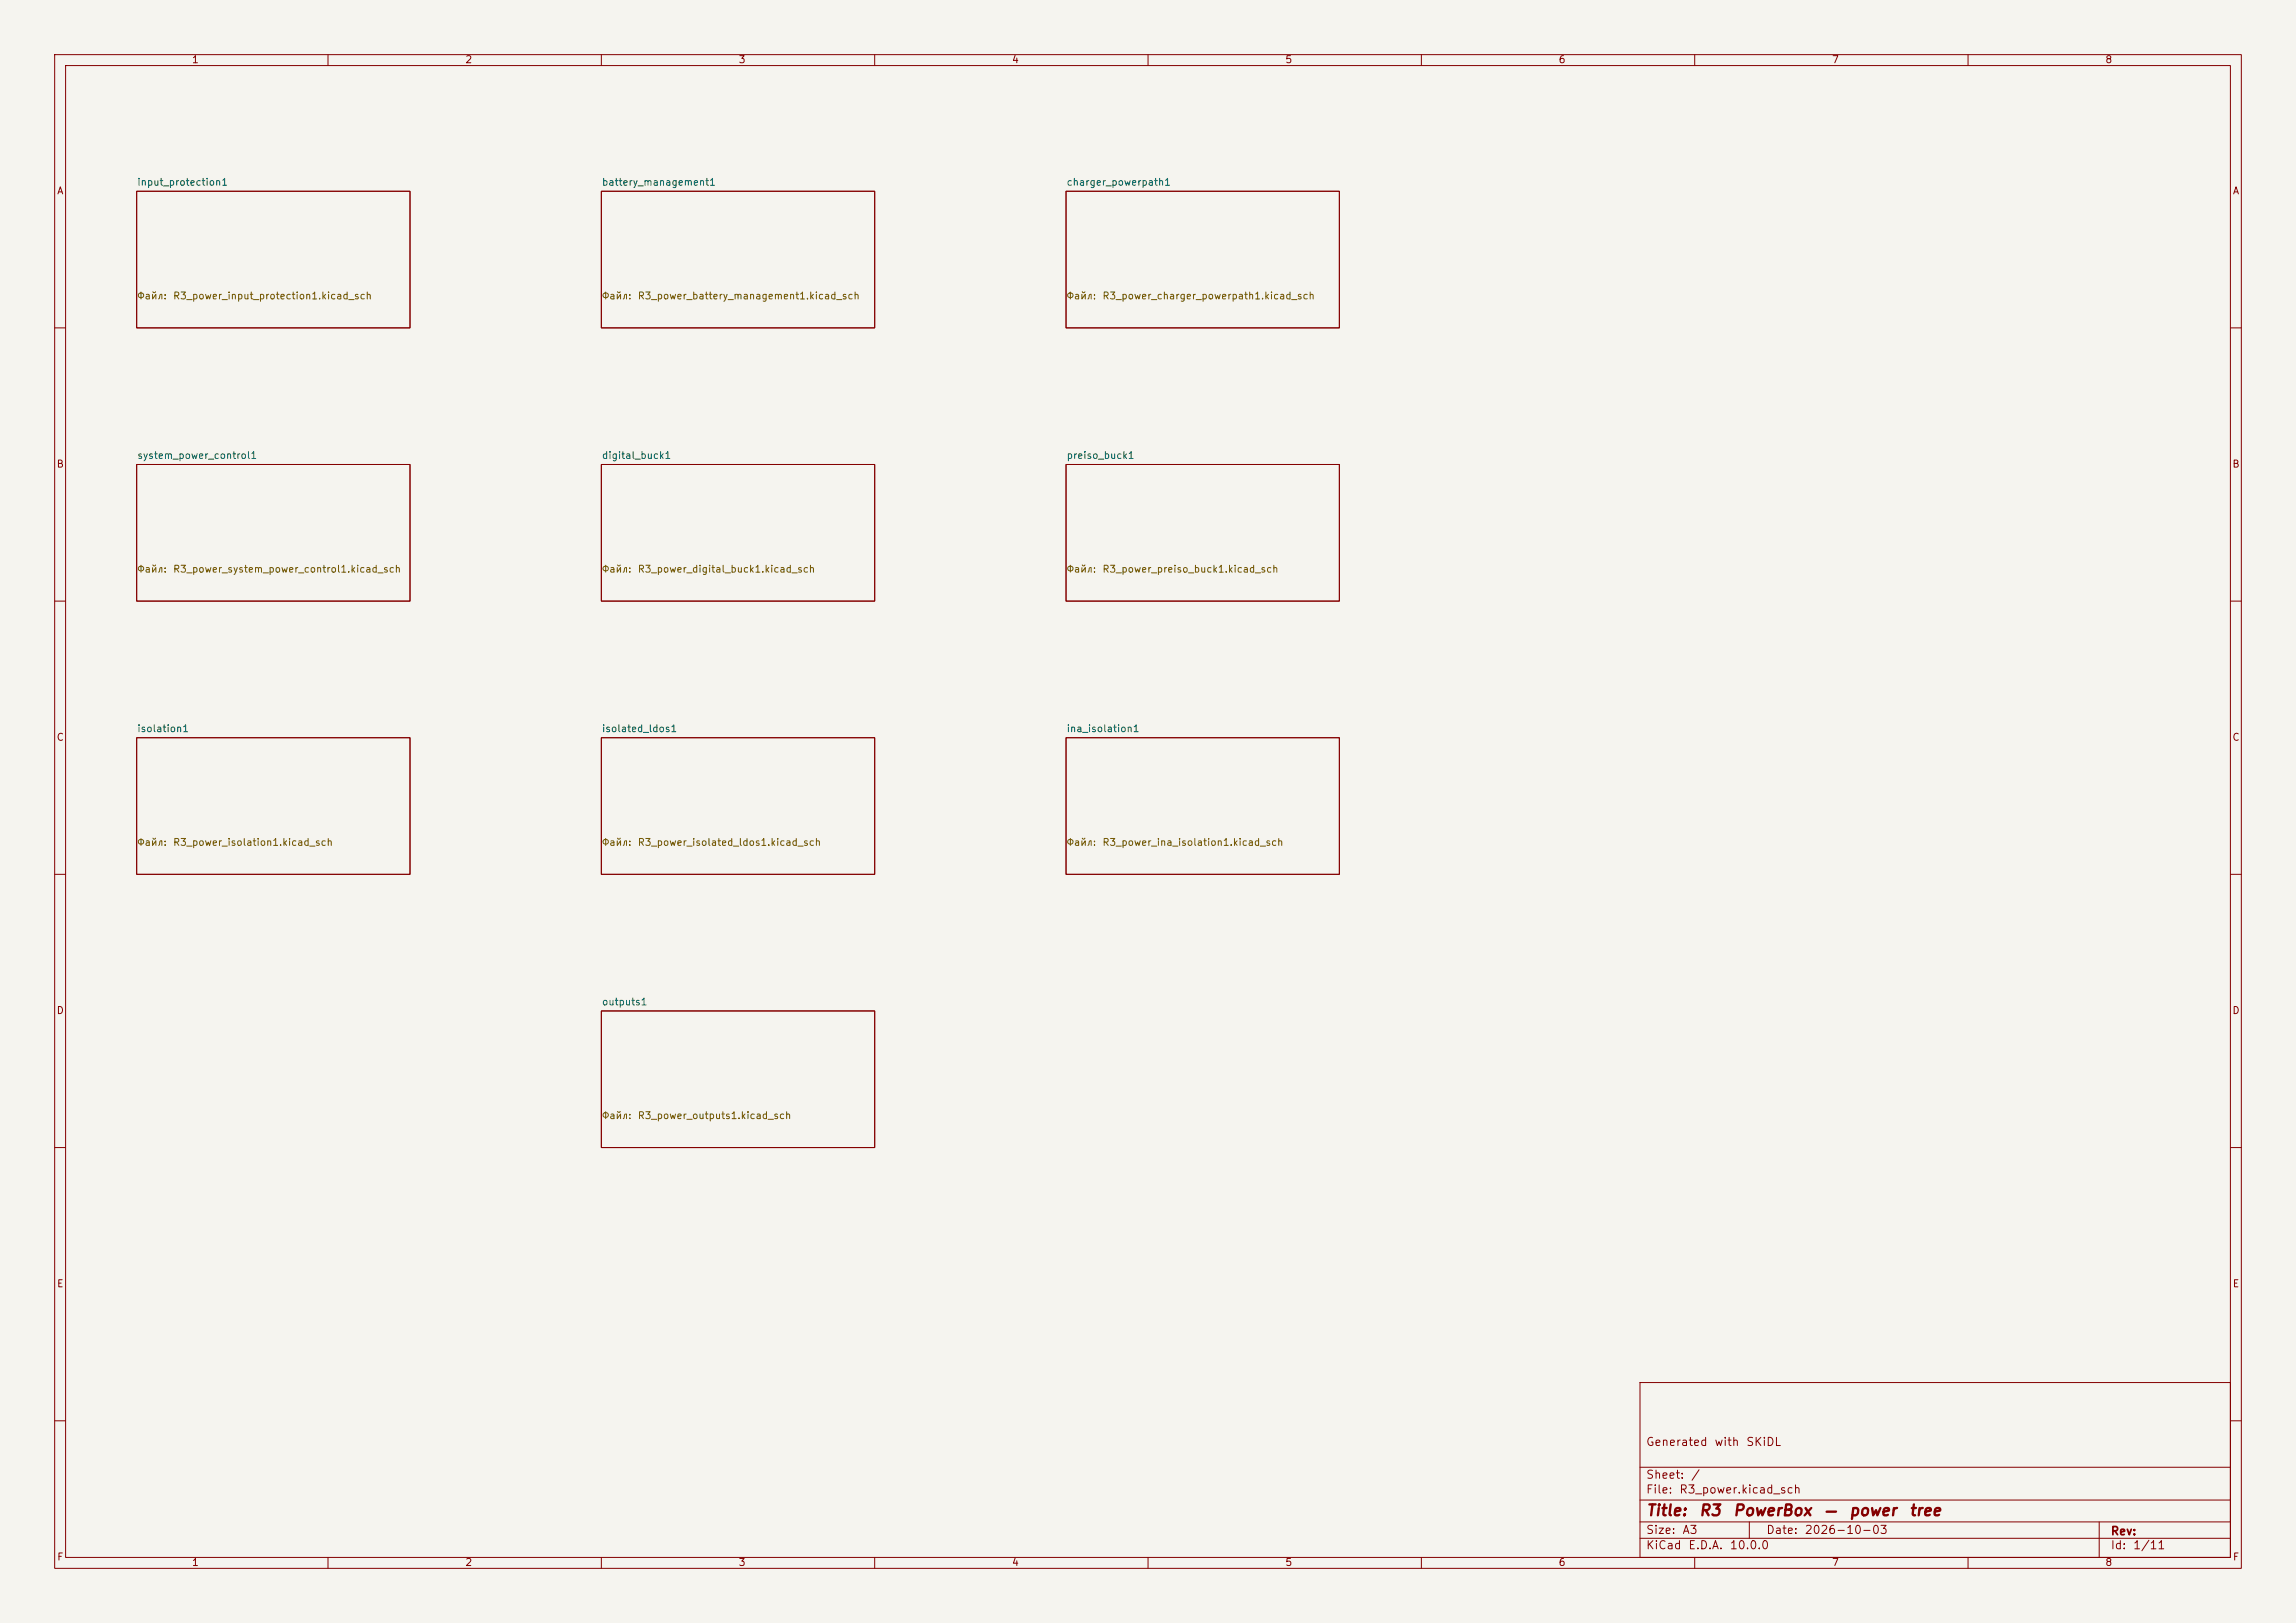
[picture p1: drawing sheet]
<svg xmlns="http://www.w3.org/2000/svg" width="420mm" height="297mm" viewBox="0 0 420 297" stroke-linecap="round" stroke-linejoin="round" font-family="sans-serif">
<defs><g id="words">
<g font-size="2" fill="#840000">
<text x="301" y="277.9">Title:</text>
<text x="310.6" y="277.9">R3</text>
<text x="316.9" y="277.9">PowerBox</text>
<text x="333.5" y="277.9">—</text>
<text x="338.1" y="277.9">power</text>
<text x="349.1" y="277.9">tree</text>
</g>
<g font-size="1.5" fill="#840000">
<text x="301" y="265">Generated</text>
<text x="313.5" y="265">with</text>
<text x="319.3" y="265">SKiDL</text>
<text x="301" y="273.7">File:</text>
<text x="301" y="271">Sheet:</text>
<text x="307.1" y="273.7">R3_power.kicad_sch</text>
<text x="309.2" y="271">/</text>
<text x="301" y="281.1">Size:</text>
<text x="307.6" y="281.1">A3</text>
<text x="323" y="281.1">Date:</text>
<text x="330" y="281.1">2026-10-03</text>
<text x="386" y="281.3">Rev:</text>
<text x="301" y="283.9">KiCad</text>
<text x="308.7" y="283.9">E.D.A.</text>
<text x="316.3" y="283.9">10.0.0</text>
<text x="386" y="283.9">Id:</text>
<text x="390.1" y="283.9">1/11</text>
</g>
<g font-size="1.3" fill="#840000">
<text x="35" y="11.9">1</text>
<text x="85" y="11.9">2</text>
<text x="135" y="11.9">3</text>
<text x="185" y="11.9">4</text>
<text x="235" y="11.9">5</text>
<text x="285" y="11.9">6</text>
<text x="335" y="11.9">7</text>
<text x="385" y="11.9">8</text>
<text x="10.3" y="35.9">A</text>
<text x="408.3" y="35.9">A</text>
<text x="10.3" y="85.9">B</text>
<text x="408.2" y="85.9">B</text>
<text x="10.3" y="135.9">C</text>
<text x="408.2" y="135.9">C</text>
<text x="10.3" y="185.9">D</text>
<text x="408.2" y="185.9">D</text>
<text x="10.3" y="235.9">E</text>
<text x="408.3" y="235.9">E</text>
<text x="10.3" y="285.9">F</text>
<text x="35" y="286.9">1</text>
<text x="85" y="286.9">2</text>
<text x="135" y="286.9">3</text>
<text x="185" y="286.9">4</text>
<text x="235" y="286.9">5</text>
<text x="285" y="286.9">6</text>
<text x="335" y="286.9">7</text>
<text x="385" y="286.9">8</text>
<text x="408.3" y="285.9">F</text>
</g>
<g font-size="1.3" fill="#006464">
<text x="25" y="34.3">input_protection1</text>
<text x="110" y="34.3">battery_management1</text>
<text x="195" y="34.3">charger_powerpath1</text>
<text x="25" y="84.3">system_power_control1</text>
<text x="110" y="84.3">digital_buck1</text>
<text x="195" y="84.3">preiso_buck1</text>
<text x="25" y="134.3">isolation1</text>
<text x="110" y="134.3">isolated_ldos1</text>
<text x="195" y="134.3">ina_isolation1</text>
<text x="110" y="184.3">outputs1</text>
</g>
<g font-size="1.3" fill="#725600">
<text x="25" y="55.1">Файл:</text>
<text x="31.6" y="55.1">R3_power_input_protection1.kicad_sch</text>
<text x="110" y="55.1">Файл:</text>
<text x="116.6" y="55.1">R3_power_battery_management1.kicad_sch</text>
<text x="195" y="55.1">Файл:</text>
<text x="201.6" y="55.1">R3_power_charger_powerpath1.kicad_sch</text>
<text x="25" y="105.1">Файл:</text>
<text x="31.6" y="105.1">R3_power_system_power_control1.kicad_sch</text>
<text x="110" y="105.1">Файл:</text>
<text x="116.6" y="105.1">R3_power_digital_buck1.kicad_sch</text>
<text x="195" y="105.1">Файл:</text>
<text x="201.6" y="105.1">R3_power_preiso_buck1.kicad_sch</text>
<text x="25" y="155.1">Файл:</text>
<text x="31.6" y="155.1">R3_power_isolation1.kicad_sch</text>
<text x="110" y="155.1">Файл:</text>
<text x="116.6" y="155.1">R3_power_isolated_ldos1.kicad_sch</text>
<text x="195" y="155.1">Файл:</text>
<text x="201.6" y="155.1">R3_power_ina_isolation1.kicad_sch</text>
<text x="110" y="205.1">Файл:</text>
<text x="116.6" y="205.1">R3_power_outputs1.kicad_sch</text>
</g>
</g></defs>
<path d="M0 0h420v297h-420z" fill="#f5f4ef" stroke="#f5f4ef" stroke-width=".18"/>
<g fill="none" stroke="#840000" stroke-width=".18">
<path d="M10 10h400v277h-400zM12 12h396v273h-396zM60 10v2M110 10v2M160 10v2M210 10v2M260 10v2M310 10v2M360 10v2M25 35h50v25h-50zM110 35h50v25h-50zM195 35h50v25h-50z"/>
<path d="M10 60h2M408 60h2M25 85h50v25h-50zM110 85h50v25h-50zM195 85h50v25h-50zM10 110h2M408 110h2M25 135h50v25h-50zM110 135h50v25h-50zM195 135h50v25h-50zM10 160h2M408 160h2"/>
<path d="M110 185h50v25h-50zM10 210h2M408 210h2M300 253h108v32h-108zM10 260h2M300 278.5h108M300 274.5h108M300 268.5h108M320 278.5v3M384 278.5v6.5M408 260h2M60 285v2"/>
<path d="M110 285v2M160 285v2M210 285v2M260 285v2M300 281.5h108M310 285v2M360 285v2"/>
</g>
<use href="#words"/>
</svg>
